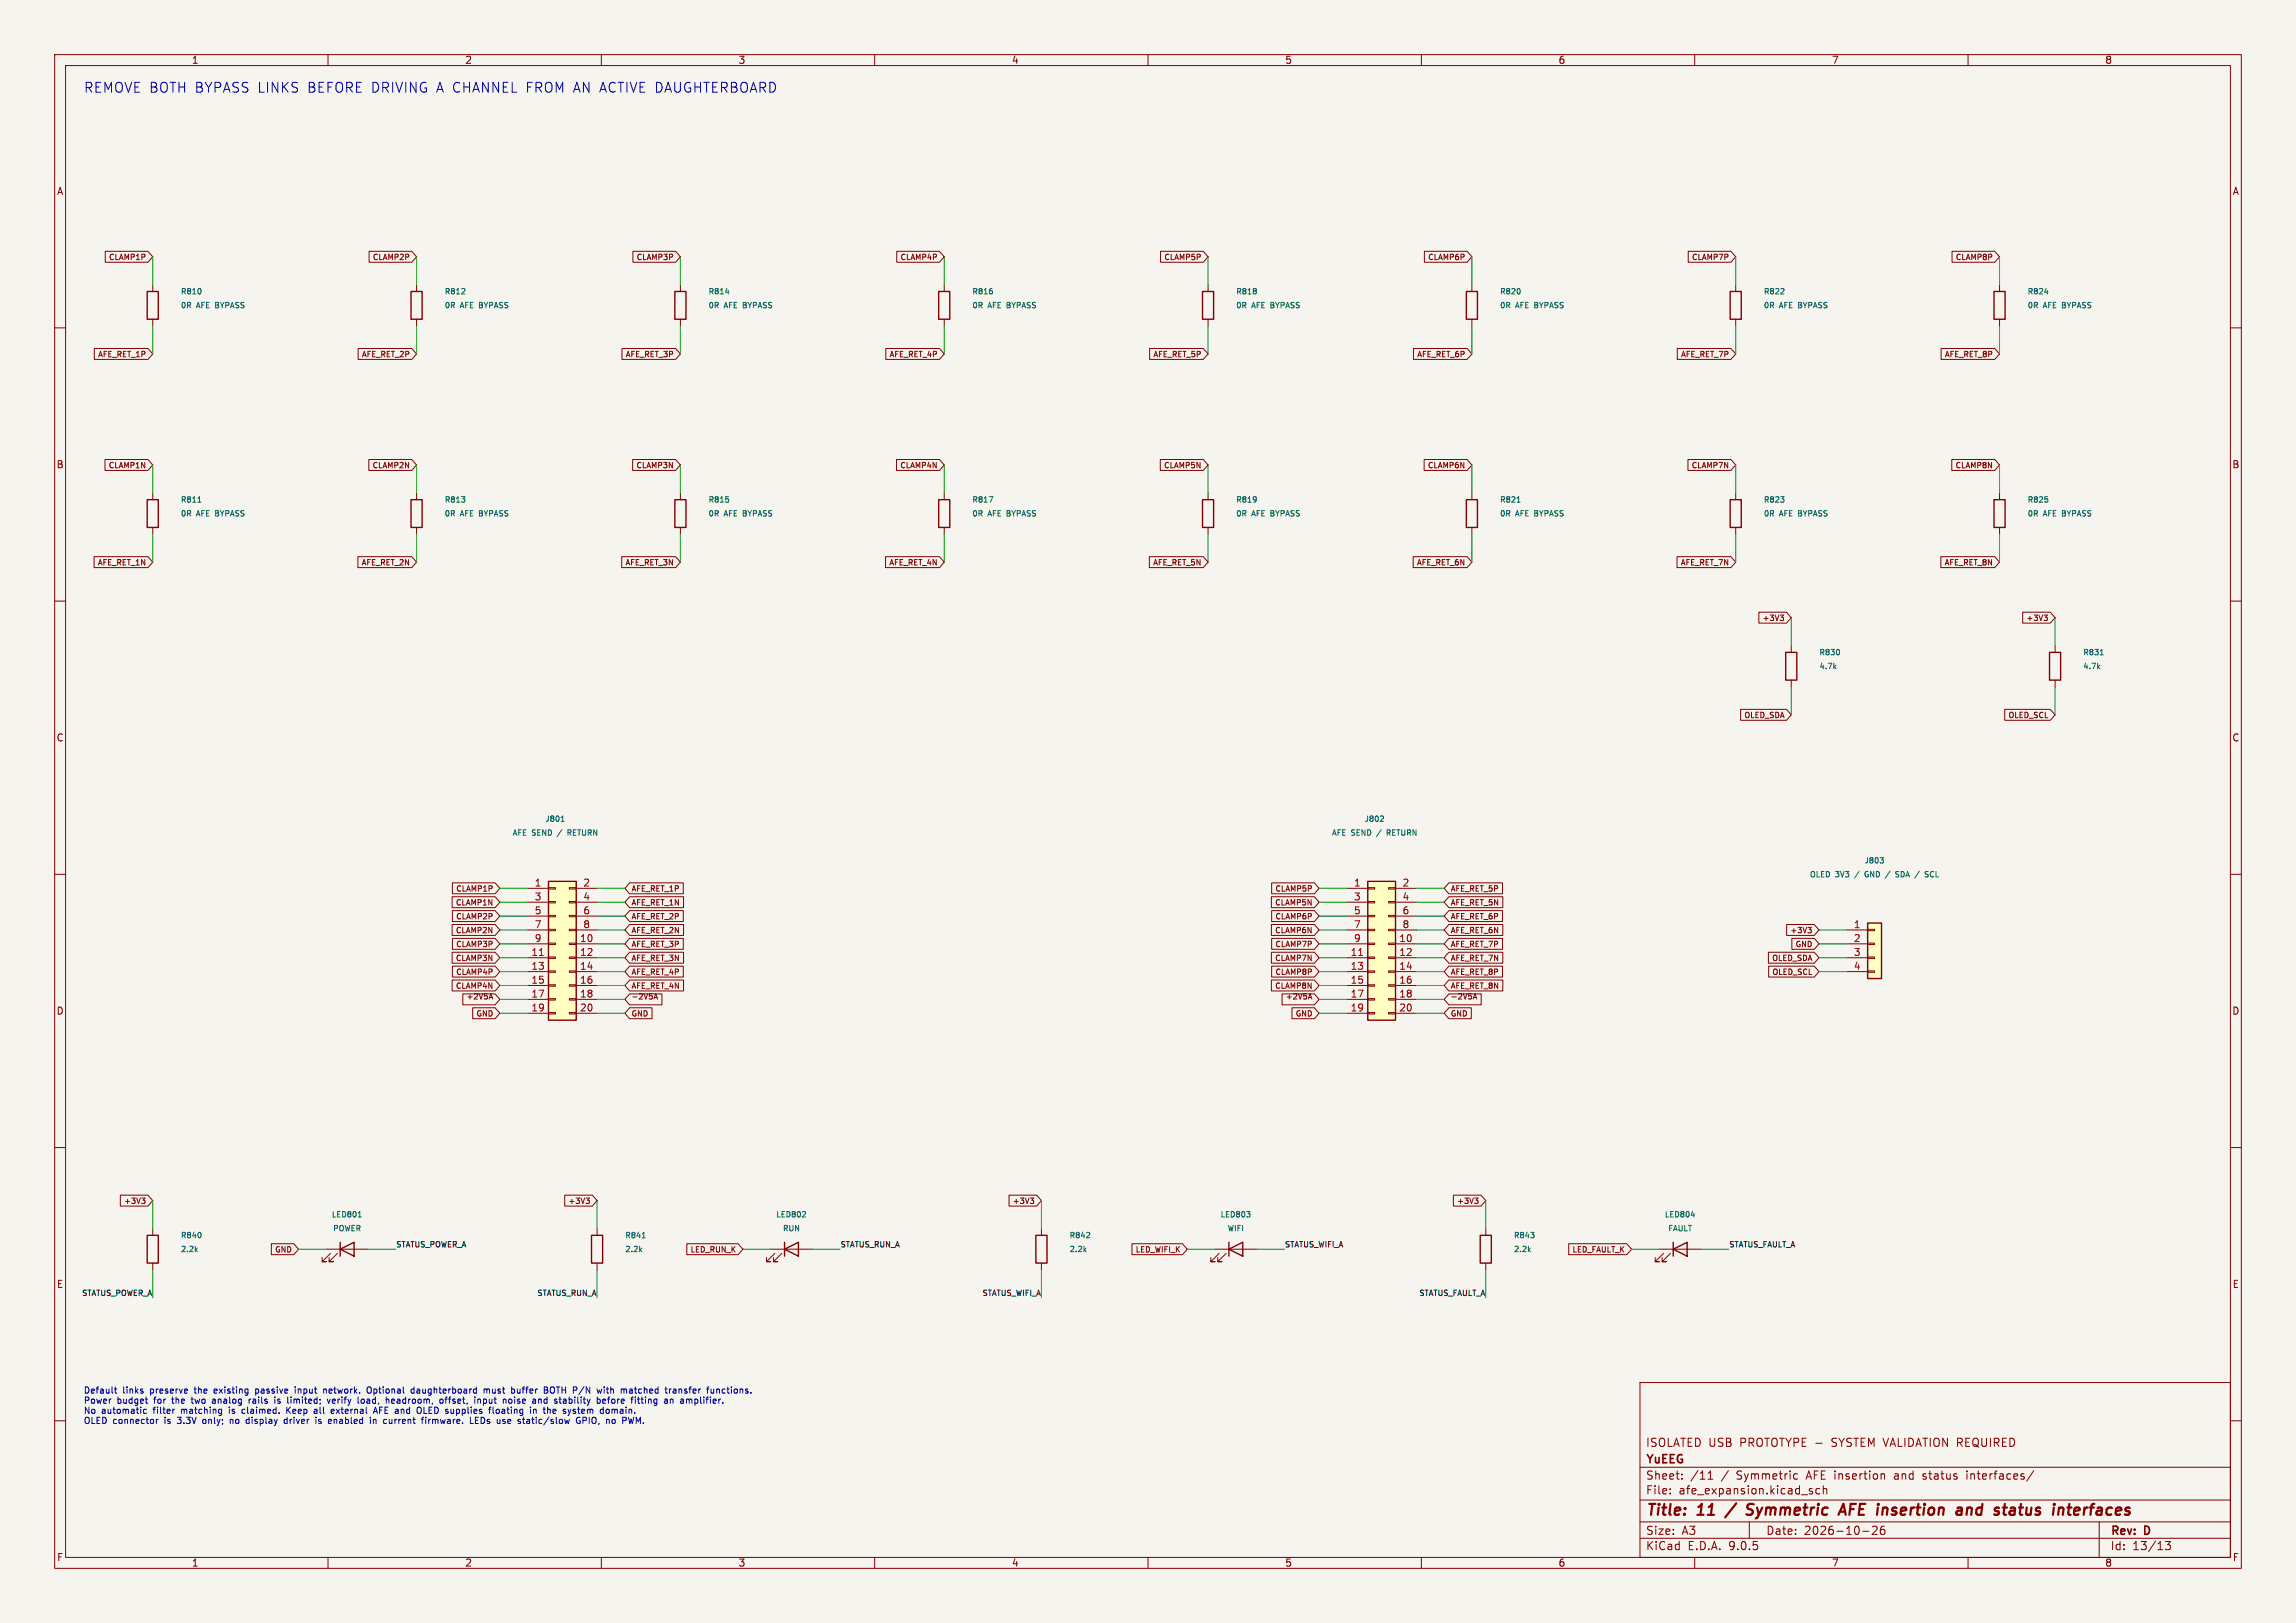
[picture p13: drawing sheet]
<svg xmlns="http://www.w3.org/2000/svg" width="420mm" height="297mm" viewBox="0 0 420 297" stroke-linecap="round" stroke-linejoin="round" font-family="sans-serif">
<defs><g id="words">
<g font-size="2.8" fill="#840000">
<text x="301" y="277.9">Title:</text>
<text x="310.6" y="277.9">11</text>
<text x="321.2" y="277.9">Symmetric</text>
<text x="339" y="277.9">AFE insertion</text>
<text x="362" y="277.9">and</text>
<text x="369.7" y="277.9">status</text>
<text x="381.2" y="277.9">interfaces</text>
</g>
<g font-size="2.5" fill="#0000c2">
<text x="15.2" y="17.2">REMOVE BOTH BYPASS LINKS</text>
<text x="56.4" y="17.2">BEFORE DRIVING A CHANNEL FROM AN ACTIVE DAUGHTERBOARD</text>
</g>
<g font-size="2.1" fill="#840000">
<text x="301" y="268.2">YuEEG</text>
<text x="301" y="265">ISOLATED USB</text>
<text x="318.3" y="265">PROTOTYPE -</text>
<text x="335.3" y="265">SYSTEM VALIDATION REQUIRED</text>
<text x="301" y="273.7">File:</text>
<text x="301" y="271">Sheet:</text>
<text x="307.1" y="273.7">afe_expansion.kicad_sch</text>
<text x="309.2" y="271">/11</text>
<text x="314.9" y="271">/</text>
<text x="317.8" y="271">Symmetric</text>
<text x="330.8" y="271">AFE insertion</text>
<text x="347.1" y="271">and</text>
<text x="352.4" y="271">status</text>
<text x="360.6" y="271">interfaces/</text>
<text x="301" y="281.1">Size:</text>
<text x="307.6" y="281.1">A3</text>
<text x="323" y="281.1">Date:</text>
<text x="330" y="281.1">2026-10-26</text>
<text x="386" y="281.3">Rev:</text>
<text x="392.4" y="281.3">D</text>
<text x="301" y="283.9">KiCad</text>
<text x="308.7" y="283.9">E.D.A.</text>
<text x="316.3" y="283.9">9.0.5</text>
<text x="386" y="283.9">Id:</text>
<text x="390.1" y="283.9">13/13</text>
</g>
<g font-size="1.8" fill="#840000">
<text x="35" y="11.9">1</text>
<text x="85" y="11.9">2</text>
<text x="135" y="11.9">3</text>
<text x="185" y="11.9">4</text>
<text x="235" y="11.9">5</text>
<text x="285" y="11.9">6</text>
<text x="335" y="11.9">7</text>
<text x="385" y="11.9">8</text>
<text x="10.3" y="35.9">A</text>
<text x="408.3" y="35.9">A</text>
<text x="10.3" y="85.9">B</text>
<text x="408.2" y="85.9">B</text>
<text x="10.3" y="135.9">C</text>
<text x="408.2" y="135.9">C</text>
<text x="10.3" y="185.9">D</text>
<text x="408.2" y="185.9">D</text>
<text x="10.3" y="235.9">E</text>
<text x="408.3" y="235.9">E</text>
<text x="10.3" y="285.9">F</text>
<text x="35" y="286.9">1</text>
<text x="85" y="286.9">2</text>
<text x="135" y="286.9">3</text>
<text x="185" y="286.9">4</text>
<text x="235" y="286.9">5</text>
<text x="285" y="286.9">6</text>
<text x="335" y="286.9">7</text>
<text x="385" y="286.9">8</text>
<text x="408.3" y="285.9">F</text>
</g>
<g font-size="1.8" fill="#a90000">
<text x="97.7" y="162.3">1</text>
<text x="97.7" y="164.8">3</text>
<text x="97.7" y="167.4">5</text>
<text x="106.6" y="162.3">2</text>
<text x="106.6" y="164.8">4</text>
<text x="106.6" y="167.4">6</text>
<text x="247.6" y="162.3">1</text>
<text x="247.6" y="164.8">3</text>
<text x="247.6" y="167.4">5</text>
<text x="256.5" y="162.3">2</text>
<text x="256.5" y="164.8">4</text>
<text x="256.5" y="167.4">6</text>
<text x="97.7" y="169.9">7</text>
<text x="97.7" y="172.5">9</text>
<text x="106" y="172.5">10</text>
<text x="106.6" y="169.9">8</text>
<text x="247.6" y="169.9">7</text>
<text x="247.6" y="172.5">9</text>
<text x="255.9" y="172.5">10</text>
<text x="256.5" y="169.9">8</text>
<text x="339" y="169.9">1</text>
<text x="339" y="172.5">2</text>
<text x="97.1" y="175">11</text>
<text x="97.1" y="177.5">13</text>
<text x="106" y="175">12</text>
<text x="106" y="177.5">14</text>
<text x="247" y="175">11</text>
<text x="247" y="177.5">13</text>
<text x="255.9" y="175">12</text>
<text x="255.9" y="177.5">14</text>
<text x="339" y="175">3</text>
<text x="339" y="177.5">4</text>
<text x="97.1" y="180.1">15</text>
<text x="97.1" y="182.6">17</text>
<text x="97.1" y="185.2">19</text>
<text x="106" y="180.1">16</text>
<text x="106" y="182.6">18</text>
<text x="106" y="185.2">20</text>
<text x="247" y="180.1">15</text>
<text x="247" y="182.6">17</text>
<text x="247" y="185.2">19</text>
<text x="255.9" y="180.1">16</text>
<text x="255.9" y="182.6">18</text>
<text x="255.9" y="185.2">20</text>
</g>
<g font-size="1.6" fill="#0000c2">
<text x="15.2" y="255.4">Default</text>
<text x="15.2" y="257.2">Power</text>
<text x="21.4" y="257.2">budget</text>
<text x="22.5" y="255.4">links</text>
<text x="27.6" y="255.4">preserve</text>
<text x="28.3" y="257.2">for</text>
<text x="31.9" y="257.2">the</text>
<text x="35.6" y="257.2">two</text>
<text x="36" y="255.4">the</text>
<text x="39.6" y="257.2">analog</text>
<text x="39.8" y="255.4">existing</text>
<text x="46.6" y="257.2">rails</text>
<text x="47.5" y="255.4">passive</text>
<text x="51.5" y="257.2">is</text>
<text x="54.1" y="257.2">limited;</text>
<text x="55" y="255.4">input</text>
<text x="60.4" y="255.4">network.</text>
<text x="61.6" y="257.2">verify</text>
<text x="67.4" y="257.2">load,</text>
<text x="68.6" y="255.4">Optional</text>
<text x="72.8" y="257.2">headroom,</text>
<text x="76.9" y="255.4">daughterboard</text>
<text x="82.9" y="257.2">offset,</text>
<text x="89.4" y="257.2">input</text>
<text x="90.5" y="255.4">must</text>
<text x="94.9" y="257.2">noise</text>
<text x="95.7" y="255.4">buffer</text>
<text x="100.5" y="257.2">and</text>
<text x="101.9" y="255.4">BOTH P/N</text>
<text x="104.7" y="257.2">stability</text>
<text x="112.1" y="255.4">with</text>
<text x="112.7" y="257.2">before</text>
<text x="116.7" y="255.4">matched</text>
<text x="119.3" y="257.2">fitting</text>
<text x="125.1" y="255.4">transfer</text>
<text x="125.5" y="257.2">an</text>
<text x="128.7" y="257.2">amplifier.</text>
<text x="132.9" y="255.4">functions.</text>
<text x="15.2" y="259.1">No</text>
<text x="15.2" y="260.9">OLED connector</text>
<text x="18.6" y="259.1">automatic</text>
<text x="28.2" y="259.1">filter</text>
<text x="30.3" y="260.9">is</text>
<text x="32.8" y="260.9">3.3V</text>
<text x="33.5" y="259.1">matching</text>
<text x="37.7" y="260.9">only;</text>
<text x="42.5" y="259.1">is</text>
<text x="42.9" y="260.9">no</text>
<text x="45.1" y="259.1">claimed.</text>
<text x="46.1" y="260.9">display</text>
<text x="53.2" y="260.9">driver</text>
<text x="53.5" y="259.1">Keep</text>
<text x="58.7" y="259.1">all</text>
<text x="59.2" y="260.9">is</text>
<text x="61.8" y="260.9">enabled</text>
<text x="62.1" y="259.1">external</text>
<text x="69.6" y="260.9">in</text>
<text x="70.1" y="259.1">AFE and</text>
<text x="72.3" y="260.9">current</text>
<text x="78.5" y="259.1">OLED supplies</text>
<text x="79.6" y="260.9">firmware.</text>
<text x="88.6" y="260.9">LEDs</text>
<text x="92.1" y="259.1">floating</text>
<text x="93.8" y="260.9">use</text>
<text x="97.8" y="260.9">static/slow</text>
<text x="99.9" y="259.1">in</text>
<text x="102.5" y="259.1">the</text>
<text x="106.3" y="259.1">system</text>
<text x="108.7" y="260.9">GPIO,</text>
<text x="113.3" y="259.1">domain.</text>
<text x="114.4" y="260.9">no</text>
<text x="117.6" y="260.9">PWM.</text>
</g>
<g font-size="1.4" fill="#840000">
<text x="19.8" y="47.8">CLAMP1P</text>
<text x="68.1" y="47.8">CLAMP2P</text>
<text x="116.3" y="47.8">CLAMP3P</text>
<text x="164.6" y="47.8">CLAMP4P</text>
<text x="212.8" y="47.8">CLAMP5P</text>
<text x="261.1" y="47.8">CLAMP6P</text>
<text x="309.4" y="47.8">CLAMP7P</text>
<text x="357.6" y="47.8">CLAMP8P</text>
<text x="17.8" y="65.6">AFE_RET_1P</text>
<text x="66.1" y="65.6">AFE_RET_2P</text>
<text x="114.3" y="65.6">AFE_RET_3P</text>
<text x="162.6" y="65.6">AFE_RET_4P</text>
<text x="210.8" y="65.6">AFE_RET_5P</text>
<text x="259.1" y="65.6">AFE_RET_6P</text>
<text x="307.4" y="65.6">AFE_RET_7P</text>
<text x="355.6" y="65.6">AFE_RET_8P</text>
<text x="19.7" y="85.9">CLAMP1N</text>
<text x="68" y="85.9">CLAMP2N</text>
<text x="116.3" y="85.9">CLAMP3N</text>
<text x="164.5" y="85.9">CLAMP4N</text>
<text x="212.8" y="85.9">CLAMP5N</text>
<text x="261" y="85.9">CLAMP6N</text>
<text x="309.3" y="85.9">CLAMP7N</text>
<text x="357.6" y="85.9">CLAMP8N</text>
<text x="17.7" y="103.7">AFE_RET_1N</text>
<text x="66" y="103.7">AFE_RET_2N</text>
<text x="114.3" y="103.7">AFE_RET_3N</text>
<text x="162.5" y="103.7">AFE_RET_4N</text>
<text x="210.8" y="103.7">AFE_RET_5N</text>
<text x="259" y="103.7">AFE_RET_6N</text>
<text x="307.3" y="103.7">AFE_RET_7N</text>
<text x="355.6" y="103.7">AFE_RET_8N</text>
<text x="322.3" y="113.8">+3V3</text>
<text x="370.5" y="113.8">+3V3</text>
<text x="318.9" y="131.6">OLED_SDA</text>
<text x="367.3" y="131.6">OLED_SCL</text>
<text x="83.2" y="165.9">CLAMP1N</text>
<text x="83.3" y="163.4">CLAMP1P</text>
<text x="115.4" y="163.4">AFE_RET_1P</text>
<text x="115.4" y="165.9">AFE_RET_1N</text>
<text x="233.1" y="165.9">CLAMP5N</text>
<text x="233.2" y="163.4">CLAMP5P</text>
<text x="265.3" y="163.4">AFE_RET_5P</text>
<text x="265.3" y="165.9">AFE_RET_5N</text>
<text x="83.2" y="171">CLAMP2N</text>
<text x="83.3" y="173.5">CLAMP3P</text>
<text x="83.3" y="168.4">CLAMP2P</text>
<text x="115.4" y="168.4">AFE_RET_2P</text>
<text x="115.4" y="171">AFE_RET_2N</text>
<text x="115.4" y="173.5">AFE_RET_3P</text>
<text x="233.1" y="171">CLAMP6N</text>
<text x="233.2" y="168.4">CLAMP6P</text>
<text x="233.2" y="173.5">CLAMP7P</text>
<text x="265.3" y="168.4">AFE_RET_6P</text>
<text x="265.3" y="171">AFE_RET_6N</text>
<text x="265.3" y="173.5">AFE_RET_7P</text>
<text x="327.4" y="171">+3V3</text>
<text x="328.3" y="173.5">GND</text>
<text x="83.2" y="176.1">CLAMP3N</text>
<text x="83.3" y="178.6">CLAMP4P</text>
<text x="115.4" y="176.1">AFE_RET_3N</text>
<text x="115.4" y="178.6">AFE_RET_4P</text>
<text x="233.1" y="176.1">CLAMP7N</text>
<text x="233.2" y="178.6">CLAMP8P</text>
<text x="265.3" y="176.1">AFE_RET_7N</text>
<text x="265.3" y="178.6">AFE_RET_8P</text>
<text x="324" y="176.1">OLED_SDA</text>
<text x="324.1" y="178.6">OLED_SCL</text>
<text x="83.2" y="181.1">CLAMP4N</text>
<text x="85.2" y="183">+2V5A</text>
<text x="115.4" y="181.1">AFE_RET_4N</text>
<text x="115.4" y="183">-2V5A</text>
<text x="233.1" y="181.1">CLAMP8N</text>
<text x="235.1" y="183">+2V5A</text>
<text x="265.3" y="181.1">AFE_RET_8N</text>
<text x="265.3" y="183">-2V5A</text>
<text x="87" y="186.2">GND</text>
<text x="115.4" y="186.2">GND</text>
<text x="236.9" y="186.2">GND</text>
<text x="265.3" y="186.2">GND</text>
<text x="22.6" y="220.5">+3V3</text>
<text x="103.8" y="220.5">+3V3</text>
<text x="185.1" y="220.5">+3V3</text>
<text x="266.4" y="220.5">+3V3</text>
<text x="50.2" y="229.4">GND</text>
<text x="126.2" y="229.4">LED_RUN_K</text>
<text x="207.6" y="229.4">LED_WIFI_K</text>
<text x="287.5" y="229.4">LED_FAULT_K</text>
</g>
<g font-size="1.4" fill="#006464">
<text x="33" y="54.1">R810</text>
<text x="33" y="56.6">0R</text>
<text x="36" y="56.6">AFE BYPASS</text>
<text x="81.2" y="54.1">R812</text>
<text x="81.2" y="56.6">0R</text>
<text x="84.2" y="56.6">AFE BYPASS</text>
<text x="129.5" y="54.1">R814</text>
<text x="129.5" y="56.6">0R</text>
<text x="132.5" y="56.6">AFE BYPASS</text>
<text x="177.8" y="54.1">R816</text>
<text x="177.8" y="56.6">0R</text>
<text x="180.7" y="56.6">AFE BYPASS</text>
<text x="226" y="54.1">R818</text>
<text x="226" y="56.6">0R</text>
<text x="229" y="56.6">AFE BYPASS</text>
<text x="274.3" y="54.1">R820</text>
<text x="274.3" y="56.6">0R</text>
<text x="277.3" y="56.6">AFE BYPASS</text>
<text x="322.5" y="54.1">R822</text>
<text x="322.5" y="56.6">0R</text>
<text x="325.5" y="56.6">AFE BYPASS</text>
<text x="370.8" y="54.1">R824</text>
<text x="370.8" y="56.6">0R</text>
<text x="373.8" y="56.6">AFE BYPASS</text>
<text x="33" y="92.2">R811</text>
<text x="33" y="94.7">0R</text>
<text x="36" y="94.7">AFE BYPASS</text>
<text x="81.2" y="92.2">R813</text>
<text x="81.2" y="94.7">0R</text>
<text x="84.2" y="94.7">AFE BYPASS</text>
<text x="129.5" y="92.2">R815</text>
<text x="129.5" y="94.7">0R</text>
<text x="132.5" y="94.7">AFE BYPASS</text>
<text x="177.8" y="92.2">R817</text>
<text x="177.8" y="94.7">0R</text>
<text x="180.7" y="94.7">AFE BYPASS</text>
<text x="226" y="92.2">R819</text>
<text x="226" y="94.7">0R</text>
<text x="229" y="94.7">AFE BYPASS</text>
<text x="274.3" y="92.2">R821</text>
<text x="274.3" y="94.7">0R</text>
<text x="277.3" y="94.7">AFE BYPASS</text>
<text x="322.5" y="92.2">R823</text>
<text x="322.5" y="94.7">0R</text>
<text x="325.5" y="94.7">AFE BYPASS</text>
<text x="370.8" y="92.2">R825</text>
<text x="370.8" y="94.7">0R</text>
<text x="373.8" y="94.7">AFE BYPASS</text>
<text x="332.7" y="122.6">4.7k</text>
<text x="332.7" y="120.1">R830</text>
<text x="381" y="122.6">4.7k</text>
<text x="381" y="120.1">R831</text>
<text x="93.7" y="153.1">AFE SEND</text>
<text x="99.7" y="150.6">J801</text>
<text x="102.2" y="153.1">/</text>
<text x="104.3" y="153.1">RETURN</text>
<text x="243.5" y="153.1">AFE SEND</text>
<text x="249.5" y="150.6">J802</text>
<text x="252.1" y="153.1">/</text>
<text x="254.2" y="153.1">RETURN</text>
<text x="331" y="160.7">OLED</text>
<text x="335.7" y="160.7">3V3</text>
<text x="339.5" y="160.7">/</text>
<text x="341" y="158.2">J803</text>
<text x="341.6" y="160.7">GND /</text>
<text x="347.7" y="160.7">SDA /</text>
<text x="353.6" y="160.7">SCL</text>
<text x="33" y="226.8">R840</text>
<text x="60.6" y="223">LED801</text>
<text x="60.8" y="225.5">POWER</text>
<text x="114.3" y="226.8">R841</text>
<text x="141.9" y="223">LED802</text>
<text x="143.1" y="225.5">RUN</text>
<text x="195.5" y="226.8">R842</text>
<text x="223.1" y="223">LED803</text>
<text x="224.5" y="225.5">WIFI</text>
<text x="276.8" y="226.8">R843</text>
<text x="304.4" y="223">LED804</text>
<text x="305" y="225.5">FAULT</text>
<text x="33" y="229.3">2.2k</text>
<text x="114.3" y="229.3">2.2k</text>
<text x="195.5" y="229.3">2.2k</text>
<text x="276.8" y="229.3">2.2k</text>
</g>
<g font-size="1.4" fill="#0f0f0f">
<text x="72.4" y="228.3">STATUS_POWER_A</text>
<text x="153.7" y="228.3">STATUS_RUN_A</text>
<text x="234.9" y="228.3">STATUS_WIFI_A</text>
<text x="316.2" y="228.3">STATUS_FAULT_A</text>
<text x="14.9" y="237.2">STATUS_POWER_A</text>
<text x="98.2" y="237.2">STATUS_RUN_A</text>
<text x="179.6" y="237.2">STATUS_WIFI_A</text>
<text x="259.5" y="237.2">STATUS_FAULT_A</text>
</g>
</g></defs>
<path d="M0 0h420v297h-420z" fill="#f5f4ef" stroke="#f5f4ef" stroke-width=".18"/>
<g fill="none" stroke="#840000" stroke-width=".18">
<path d="M10 10h400v277h-400zM12 12h396v273h-396zM60 10v2M110 10v2M160 10v2M210 10v2M260 10v2M310 10v2M360 10v2M124.5 52.1v1.2M124.5 58.4v1.3M269.2 52.1v1.2"/>
<path d="M269.2 58.4v1.3M10 60h2M408 60h2M365.8 90.2v1.2M365.8 96.5v1.3M10 110h2M408 110h2M10 160h2M408 160h2M10 210h2M408 210h2M59.7 228.6h7.6"/>
<path d="M60.5 229.4l-1.6 1.5h.8h-.8v-.8M61.7 229.4l-1.5 1.5h.8h-.8v-.8M222.2 228.6h7.7M223 229.4l-1.5 1.5h.7h-.7v-.8M224.3 229.4l-1.5 1.5h.7h-.7v-.8M300 253h108v32h-108zM10 260h2M300 278.5h108M300 274.5h108M300 268.5h108M305.5 273.2v.2M305.5 272.5v.1"/>
<path d="M307.7 270.5v.2M307.7 269.8v.1M312.4 270.7h.9M312.4 269.6l.5-.4v1.5M320 278.5v3M328.4 269.7l.4 .1M328.8 270.6l-.4 .1M331 272.8l.5 .2 .1 .1-.1 .2-.4 .1M331 272.5h.5M332.9 272.5l-.5-.1-.2 .3v.4l.1 .2h.6M333.5 272.5l.2-.1 .4 .1 .1 .9M333.5 271.9v1.5"/>
<path d="M342.5 279.4l.6-.1 .2 .1 .1 .3-1 1.1h1M344.3 269.7l.4 .1v.1v.8M344.7 279.3a.59 .59 0 0 0-.8 .6v.6l.2 .2 .4 .1 .2-.2 .1-.5-.1-.2h-.5l-.3 .2M351.7 270.6l.2 .1M351.8 269.8v.3M359.8 269.2v.1M359.8 269.7v1M372 269.1l-1.3 1.9M384 278.5v6.5M408 260h2M60 285v2M110 285v2"/>
<path d="M160 285v2M210 285v2M260 285v2M300 281.5h108M310 285v2M340.7 280.2h1.2M360 285v2M396.1 282.1h.9l-.5 .6 .4 .1v.6l-.2 .2h-.4l-.2-.2"/>
</g>
<path d="M317.6 275.1l-2 2.6M320.5 277a.85 .85 0 0 1-1.1 .1M320.5 275.2l-.6 .1a.46 .46 0 0 0-.3 .5 .46 .46 0 0 0 .3 .4l.6 .1M336.3 277.2l.9-2 .4 2M336.5 276.6h1M359.9 276.1a.49 .49 0 0 1 .8 .1l-.1 1M359.9 275.9l-.2 1.3M368 275.9l.5 .1v1.2M368.5 277.1l-.7 .1M368.6 276.3l-.7 .1M379.4 276.5l1-.2-.1-.3-.1-.1-.6 .1-.2 .9 .2 .3 .6-.1" fill="none" stroke="#840000" stroke-width=".4"/>
<path d="M123.4 53.3h2.1v5.1h-2.1zM268.2 53.3h2.1v5.1h-2.1zM364.7 91.4h2.1v5.1h-2.1zM62.2 228.6l2.6-1.3v2.6zM62.2 227.3v2.6M224.8 228.6l2.5-1.3v2.6zM224.8 227.3v2.6" fill="none" stroke="#840000" stroke-width=".25"/>
<path d="M132.7 53.5h.6M278 53v.6M374.5 91.4v.4M65.5 222.7h.6M228 221.7h.7l-.4 .4M228.6 222.2v.4" fill="none" stroke="#006464" stroke-width=".18"/>
<path d="M250.2 161.3h5.1v25.4h-5.1z" fill="#ffffc2"/>
<path d="M171.7 53.3h2v5.1h-2zM250.2 161.3h5.1v25.4h-5.1z" fill="none" stroke="#840000" stroke-width=".25"/>
<g fill="none" stroke="#840000" stroke-width=".18">
<path d="M172.7 52.1v1.2M172.7 58.4v1.3M246.4 162.6h3.8M246.4 165.1h3.8M246.4 167.6h3.8M246.4 170.2h3.8M246.4 172.7h3.8M246.4 175.3h3.8M246.4 177.8h3.8M250.2 162.4h1.3v.3h-1.3zM250.2 165h1.3v.2h-1.3zM250.2 167.5h1.3v.3h-1.3z"/>
<path d="M250.2 170.1h1.3v.2h-1.3zM250.2 172.6h1.3v.2h-1.3zM250.2 175.1h1.3v.3h-1.3zM250.2 177.7h1.3v.2h-1.3zM254 162.4h1.3v.3h-1.3zM254 165h1.3v.2h-1.3zM254 167.5h1.3v.3h-1.3zM254 170.1h1.3v.2h-1.3zM254 172.6h1.3v.2h-1.3zM254 175.1h1.3v.3h-1.3zM254 177.7h1.3v.2h-1.3zM255.3 162.6h3.8"/>
<path d="M255.3 165.1h3.8M255.3 167.6h3.8M255.3 170.2h3.8M255.3 172.7h3.8M255.3 175.3h3.8M255.3 177.8h3.8M246.4 180.3h3.8M246.4 182.9h3.8M246.4 185.4h3.8M250.2 180.2h1.3v.3h-1.3zM250.2 182.8h1.3v.2h-1.3zM250.2 185.3h1.3v.2h-1.3z"/>
<path d="M254 180.2h1.3v.3h-1.3zM254 182.8h1.3v.2h-1.3zM254 185.3h1.3v.2h-1.3zM255.3 180.3h3.8M255.3 182.9h3.8M255.3 185.4h3.8"/>
</g>
<path d="M248.5 174.8h.8" fill="none" stroke="#a90000" stroke-width=".18"/>
<path d="M181.5 53.3v.4M252.9 149.3l.2 .2-.1 .2-.5 .6h.6M253.7 152.4h.4M254.1 151.9h-.4v1" fill="none" stroke="#006464" stroke-width=".18"/>
<path d="M100.3 161.3h5.1v25.4h-5.1z" fill="#ffffc2"/>
<path d="M316.5 53.3h2v5.1h-2zM26.9 91.4h2.1v5.1h-2.1zM171.7 91.4h2v5.1h-2zM316.5 91.4h2v5.1h-2zM326.6 119.4h2.1v5.1h-2.1zM374.9 119.4h2v5.1h-2zM100.3 161.3h5.1v25.4h-5.1zM108.2 226.1h2v5h-2zM143.5 228.6l2.5-1.3v2.6zM143.5 227.3v2.6" fill="none" stroke="#840000" stroke-width=".25"/>
<g fill="none" stroke="#840000" stroke-width=".18">
<path d="M317.5 52.1v1.2M317.5 58.4v1.3M27.9 90.2v1.2M27.9 96.5v1.3M172.7 90.2v1.2M172.7 96.5v1.3M317.5 90.2v1.2M317.5 96.5v1.3M327.7 118.1v1.3M375.9 118.1v1.3M327.7 124.5v1.2M375.9 124.5v1.2"/>
<path d="M96.5 162.6h3.8M96.5 165.1h3.8M96.5 167.6h3.8M96.5 170.2h3.8M96.5 172.7h3.8M96.5 175.3h3.8M96.5 177.8h3.8M100.3 162.4h1.3v.3h-1.3zM100.3 165h1.3v.2h-1.3zM100.3 167.5h1.3v.3h-1.3zM100.3 170.1h1.3v.2h-1.3zM100.3 172.6h1.3v.2h-1.3z"/>
<path d="M100.3 175.1h1.3v.3h-1.3zM100.3 177.7h1.3v.2h-1.3zM104.1 162.4h1.3v.3h-1.3zM104.1 165h1.3v.2h-1.3zM104.1 167.5h1.3v.3h-1.3zM104.1 170.1h1.3v.2h-1.3zM104.1 172.6h1.3v.2h-1.3zM104.1 175.1h1.3v.3h-1.3zM104.1 177.7h1.3v.2h-1.3zM105.4 162.6h3.8M105.4 165.1h3.8M105.4 167.6h3.8"/>
<path d="M105.4 170.2h3.8M105.4 172.7h3.8M105.4 175.3h3.8M105.4 177.8h3.8M96.5 180.3h3.8M96.5 182.9h3.8M96.5 185.4h3.8M100.3 180.2h1.3v.3h-1.3zM100.3 182.8h1.3v.2h-1.3zM100.3 185.3h1.3v.2h-1.3zM104.1 180.2h1.3v.3h-1.3zM104.1 182.8h1.3v.2h-1.3z"/>
<path d="M104.1 185.3h1.3v.2h-1.3zM105.4 180.3h3.8M105.4 182.9h3.8M105.4 185.4h3.8M109.2 224.8v1.3M109.2 231.1v1.3M141 228.6h7.6M141.7 229.4l-1.5 1.5h.8h-.8v-.8M143 229.4l-1.5 1.5h.7h-.7v-.8"/>
</g>
<path d="M98.7 174.8h.7" fill="none" stroke="#a90000" stroke-width=".18"/>
<g fill="none" stroke="#006464" stroke-width=".18">
<path d="M325.7 53.8h.6M326.3 52.9v.3M36.2 91.9h.6M180.9 90.9h.7l-.4 1M325.7 90.9h.6l-.3 .4M326.3 91.4v.4M336.4 119v.6M384.2 119.8h.6M335.5 122l.3 .4M335.8 121.7l-.4 .4M383.8 122l.3 .4M384.1 121.7l-.4 .4"/>
<path d="M102.6 150.3h.6M102.8 149.5l.1-.2v1M103.9 152.4h.4M104.3 151.9h-.4v1M117.1 228.7l.3 .4M117.4 228.4l-.4 .4M117.5 226.5h.6M147.3 221.8v.3l-.5 .6h.6"/>
</g>
<path d="M341.6 168.9h2.6v10.2h-2.6z" fill="#ffffc2"/>
<g fill="none" stroke="#840000" stroke-width=".25">
<path d="M26.9 53.3h2.1v5.1h-2.1zM75.2 53.3h2v5.1h-2zM220 53.3h2v5.1h-2zM364.7 53.3h2.1v5.1h-2.1zM75.2 91.4h2v5.1h-2zM123.4 91.4h2.1v5.1h-2.1zM220 91.4h2v5.1h-2zM268.2 91.4h2.1v5.1h-2.1zM341.6 168.9h2.6v10.2h-2.6zM26.9 226.1h2.1v5h-2.1zM189.5 226.1h2v5h-2zM270.8 226.1h2v5h-2z"/>
<path d="M306.1 228.6l2.5-1.3v2.6zM306.1 227.3v2.6"/>
</g>
<g fill="none" stroke="#840000" stroke-width=".18">
<path d="M19.3 46h7.8l.8 1-.8 1h-7.8zM27.9 52.1v1.2M27.9 58.4v1.3M67.5 46h7.8l.9 1-.9 1h-7.8zM76.2 52.1v1.2M76.2 58.4v1.3M115.8 46h7.8l.9 1-.9 1h-7.8zM164 46h7.8l.9 1-.9 1h-7.8zM212.3 46h7.8l.9 1-.9 1h-7.8zM221 52.1v1.2M221 58.4v1.3M260.6 46h7.8l.8 1-.8 1h-7.8z"/>
<path d="M308.8 46h7.8l.9 1-.9 1h-7.8zM357.1 46h7.8l.9 1-.9 1h-7.8zM365.8 52.1v1.2M365.8 58.4v1.3M17.3 63.8h9.8l.8 1-.8 1h-9.8zM65.5 63.8h9.8l.9 1-.9 1h-9.8zM113.8 63.8h9.8l.9 1-.9 1h-9.8zM162 63.8h9.8l.9 1-.9 1h-9.8zM210.3 63.8h9.8l.9 1-.9 1h-9.8zM258.6 63.8h9.8l.8 1-.8 1h-9.8zM306.8 63.8h9.8l.9 1-.9 1h-9.8zM355.1 63.8h9.8l.9 1-.9 1h-9.8z"/>
<path d="M19.2 84.1h7.9l.8 1-.8 1h-7.9zM67.5 84.1h7.8l.9 1-.9 1h-7.8zM76.2 90.2v1.2M76.2 96.5v1.3M115.7 84.1h7.9l.9 1-.9 1h-7.9zM124.5 90.2v1.2M124.5 96.5v1.3M164 84.1h7.8l.9 1-.9 1h-7.8zM212.2 84.1h7.9l.9 1-.9 1h-7.9zM221 90.2v1.2M221 96.5v1.3M260.5 84.1h7.9l.8 1-.8 1h-7.9z"/>
<path d="M269.2 90.2v1.2M269.2 96.5v1.3M308.8 84.1h7.8l.9 1-.9 1h-7.8zM357 84.1h7.9l.9 1-.9 1h-7.9zM17.2 101.9h9.9l.8 1-.8 1h-9.9zM65.5 101.9h9.8l.9 1-.9 1h-9.8zM113.7 101.9h9.9l.9 1-.9 1h-9.9zM162 101.9h9.8l.9 1-.9 1h-9.8zM210.2 101.9h9.9l.9 1-.9 1h-9.9zM258.5 101.9h9.9l.8 1-.8 1h-9.9zM306.8 101.9h9.8l.9 1-.9 1h-9.8zM321.7 112h5.1l.9 1-.9 1h-5.1z"/>
<path d="M325.6 112.6h.6l-.3 .3 .3 .1v.4l-.1 .2h-.3M355 101.9h9.9l.9 1-.9 1h-9.9zM370 112h5l.9 1-.9 1h-5zM373.9 112.6h.6l-.3 .3 .3 .1v.4l-.2 .2h-.3M318.4 129.8h8.4l.9 1-.9 1h-8.4zM366.7 129.8h8.3l.9 1-.9 1h-8.3zM82.7 174.3h7.9l.8 1-.8 1h-7.9zM82.7 179.3h7.9l.8 1-.8 1h-7.9zM82.7 164.1h7.9l.8 1-.8 1h-7.9zM82.7 169.2h7.9l.8 1-.8 1h-7.9zM82.8 171.7h7.8l.8 1-.8 1h-7.8zM82.8 176.8h7.8l.8 1-.8 1h-7.8z"/>
<path d="M82.8 161.6h7.8l.8 1-.8 1h-7.8zM82.8 166.6h7.8l.8 1-.8 1h-7.8zM115.2 161.6h9.8v2h-9.8l-.9-1zM115.2 164.1h9.8v2h-9.8l-.9-1zM115.2 166.6h9.8v2h-9.8l-.9-1zM115.2 169.2h9.8v2h-9.8l-.9-1zM115.2 171.7h9.8v2h-9.8l-.9-1zM115.2 174.3h9.8v2h-9.8l-.9-1zM115.2 176.8h9.8v2h-9.8l-.9-1zM115.2 179.3h9.8v2h-9.8l-.9-1zM232.6 164.1h7.8l.9 1-.9 1h-7.8zM232.6 169.2h7.8l.9 1-.9 1h-7.8z"/>
<path d="M232.6 174.3h7.8l.9 1-.9 1h-7.8zM232.6 179.3h7.8l.9 1-.9 1h-7.8zM232.6 161.6h7.8l.9 1-.9 1h-7.8zM232.6 166.6h7.8l.9 1-.9 1h-7.8zM232.6 176.8h7.8l.9 1-.9 1h-7.8zM232.6 171.7h7.8l.9 1-.9 1h-7.8zM265 166.6h9.8v2h-9.8l-.8-1zM265 169.2h9.9v2h-9.9l-.8-1zM265 171.7h9.8v2h-9.8l-.8-1zM265 174.3h9.9v2h-9.9l-.8-1zM265 176.8h9.8v2h-9.8l-.8-1zM265 179.3h9.9v2h-9.9l-.8-1z"/>
<path d="M265 161.6h9.8v2h-9.8l-.8-1zM265 164.1h9.9v2h-9.9l-.8-1zM323.5 174.3h8.4l.8 1-.8 1h-8.4zM323.5 176.8h8.4l.8 1-.8 1h-8.4zM326.8 169.2h5.1l.8 1-.8 1h-5.1zM327.8 171.7h4.1l.8 1-.8 1h-4.1zM330.7 169.7h.6l-.3 .4 .3 .1v.3l-.2 .2h-.3M337.8 170.2h3.8M337.8 172.7h3.8M337.8 175.3h3.8M337.8 177.8h3.8M341.6 170.1h1.3v.2h-1.3z"/>
<path d="M341.6 172.6h1.3v.2h-1.3zM341.6 175.1h1.3v.3h-1.3zM341.6 177.7h1.3v.2h-1.3zM84.7 181.9h5.9l.8 1-.8 1h-5.9zM86.5 184.4h4.1l.8 1-.8 1h-4.1zM89.5 182.5h.5M89.8 181.8l.3 1M115.2 181.9h5.9v2h-5.9l-.9-1zM115.2 184.4h4.1v2h-4.1l-.9-1zM119.6 182.8l.4-1 .3 1M119.7 182.5h.5M234.5 181.9h5.9l.9 1-.9 1h-5.9z"/>
<path d="M236.3 184.4h4.1l.9 1-.9 1h-4.1zM239.4 182.5h.5M239.6 181.8l.4 1M265 181.9h5.9v2h-5.9l-.8-1zM265 184.4h4.1v2h-4.1l-.8-1zM269.5 182.8l.3-1 .3 1M269.6 182.5h.5M22 218.7h5.1l.8 1-.8 1h-5.1zM25.9 219.2h.6l-.3 .4 .3 .1v.3l-.2 .2h-.3M103.3 218.7h5l.9 1-.9 1h-5zM107.2 219.2h.6l-.3 .4 .3 .1v.3l-.2 .2h-.3M184.6 218.7h5l.9 1-.9 1h-5z"/>
<path d="M188.5 219.2h.6l-.3 .4 .2 .1 .1 .3-.2 .2h-.3M265.9 218.7h5l.9 1-.9 1h-5zM269.7 219.2h.7l-.4 .4 .3 .1 .1 .3-.2 .2h-.3M27.9 224.8v1.3M27.9 231.1v1.3M49.6 227.6h4.1l.9 1-.9 1h-4.1zM125.6 227.6h9.4l.9 1-.9 1h-9.4zM190.5 224.8v1.3M190.5 231.1v1.3M207.1 227.6h9.2l.9 1-.9 1h-9.2zM271.8 224.8v1.3M271.8 231.1v1.3"/>
<path d="M287 227.6h10.6l.8 1-.8 1h-10.6zM303.5 228.6h7.6M304.3 229.4l-1.5 1.5h.7h-.7v-.8M305.6 229.4l-1.6 1.5h.8h-.8v-.8"/>
</g>
<g fill="none" stroke="#006464" stroke-width=".18">
<path d="M36.7 53v.6M84.4 53.8h.6M85 52.9v.3M229.8 52.9v.2M229.8 53.3v.4M374 53.5h.6M84.4 90.9h.6l-.3 .4M85 91.4v.4M133.2 91.4v.4M229.8 91v.7M229.8 91.3v.1M277.5 91.9h.6"/>
<path d="M341.2 159.7v.5M343.9 156.9h.6l-.3 .4M344.3 157.3l.2 .2v.2l-.2 .2M347.3 159.5h-.4l-.1 .2 .1 .2 .4 .3M352.3 160h.3l.1 .3-.2 .2h-.2M352.3 159.5h.4M353.3 159.5l-.2 .4 .2 .5M347.3 160.3l-.2 .2-.3-.1M35.8 228.7l.3 .4M36.1 228.4l-.4 .4M36.7 225.7v.6M198.4 228.7l.3 .4"/>
<path d="M198.7 228.4l-.4 .4M198.7 226.5h.6M199.3 225.6v.3M279.7 228.7l.2 .4M279.9 228.4l-.3 .4M280 225.5h.6l-.3 .4M280.6 226v.4M309.4 222.4h.6"/>
</g>
<g fill="none" stroke="#009600" stroke-width=".18">
<path d="M27.9 47v5.1M27.9 59.7v5.1M76.2 47v5.1M76.2 59.7v5.1M124.5 47v5.1M124.5 59.7v5.1M172.7 47v5.1M172.7 59.7v5.1M221 47v5.1M221 59.7v5.1M269.2 47v5.1M269.2 59.7v5.1"/>
<path d="M317.5 47v5.1M317.5 59.7v5.1M365.8 47v5.1M365.8 59.7v5.1M27.9 85.1v5.1M27.9 97.8v5.1M76.2 85.1v5.1M76.2 97.8v5.1M124.5 85.1v5.1M124.5 97.8v5.1M172.7 85.1v5.1M172.7 97.8v5.1"/>
<path d="M221 85.1v5.1M221 97.8v5.1M269.2 85.1v5.1M269.2 97.8v5.1M317.5 85.1v5.1M317.5 97.8v5.1M365.8 85.1v5.1M365.8 97.8v5.1M327.7 113v5.1M375.9 113v5.1M327.7 125.7v5.1M375.9 125.7v5.1"/>
<path d="M91.4 162.6h5.1M91.4 165.1h5.1M91.4 167.6h5.1M91.4 170.2h5.1M91.4 175.3h5.1M91.4 177.8h5.1M91.4 172.7h5.1M109.2 162.6h5.1M109.2 165.1h5.1M109.2 167.6h5.1M109.2 170.2h5.1M109.2 175.3h5.1"/>
<path d="M109.2 177.8h5.1M109.2 172.7h5.1M241.3 162.6h5.1M241.3 165.1h5.1M241.3 167.6h5.1M241.3 170.2h5.1M241.3 175.3h5.1M241.3 177.8h5.1M241.3 172.7h5.1M259.1 162.6h5.1M259.1 165.1h5.1M259.1 167.6h5.1"/>
<path d="M259.1 170.2h5.1M259.1 175.3h5.1M259.1 177.8h5.1M259.1 172.7h5.1M332.7 170.2h5.1M332.7 175.3h5.1M332.7 177.8h5.1M332.7 172.7h5.1M91.4 185.4h5.1M91.4 180.3h5.1M91.4 182.9h5.1M109.2 185.4h5.1"/>
<path d="M109.2 180.3h5.1M109.2 182.9h5.1M241.3 185.4h5.1M241.3 180.3h5.1M241.3 182.9h5.1M259.1 185.4h5.1M259.1 180.3h5.1M259.1 182.9h5.1M27.9 219.7v5.1M109.2 219.7v5.1M190.5 219.7v5.1M271.8 219.7v5.1"/>
<path d="M27.9 232.4v5.1M54.6 228.6h5.1M67.3 228.6h5.1M109.2 232.4v5.1M135.9 228.6h5.1M148.6 228.6h5.1M190.5 232.4v5.1M217.2 228.6h5M229.9 228.6h5M271.8 232.4v5.1M298.4 228.6h5.1M311.1 228.6h5.1"/>
</g>
<g fill="none" stroke="#0000c2" stroke-width=".18">
<path d="M20.9 254.2h.5M21.1 253.8v1l.3 .1M26.1 254.6v.3M26.2 258.1l.1 .5h.5M26.6 256h.4M26.8 256.7l.2 .1M28.6 259.7v.8M28.9 259.7l-.3 .3M31.9 257.9h-.2M34.9 256h.5M37.1 260l.1 .4M39.2 256l-.3 .1"/>
<path d="M39.3 256.4h-.3l-.2 .1 .1 .2 .4 .1M39.3 254.2l-.1 .1v.5l.1 .1M39.7 254.5l-.5 .1M40.5 257.9v.9l-.1 .2M40.5 258.6h-.1M42 257.9v.7M42.1 259.7v.8M42.4 259.7l-.3 .1M44.3 258.1v.4l.4 .1M45.1 259.8h.5M45.6 256v.8M45.9 256l-.3 .1"/>
<path d="M46.8 254.9h.3M46.8 254.2v1.1M47.1 254.2h-.3M50.3 256v.8M50.8 256.7l.3 .1M50.8 256.2v.2h.3M52.5 257.5v1.1M52.5 259.8l-.3-.1-.2 .3 .1 .4h.4M52.5 259.4v1.1M52.6 258l.5 .6M53.1 257.5l-.6 .7M53.2 256v.8"/>
<path d="M54 253.8v.1M54 254.2v.7M57.8 259.4v.1M57.9 257.9l.1 .7M58 258.6h-.4M58 258.2h-.4M58.7 259.8l-.3-.1-.1 .2v.2l.4 .1v.2h-.4M59.2 254.3l.4-.1 .1 .7M59.2 254.2v.7M59.9 256l.2 .8 .3-.8M60.7 257.9h.4v.3l-.5 .1M61.1 258.6h-.4"/>
<path d="M61.1 259.7v.8M61.2 256l-.4 .2v.5l.4 .1M61.3 256.3l-.5 .1M61.5 259.7l-.4 .1M61.5 257.9l.6 .7M62.1 257.9l-.6 .7M66.2 256.1l.2-.1 .3 .3v.3l-.3 .2-.4-.2zM67.3 253.9l.1-.1a.39 .39 0 0 1 .5 .4v.4a.38 .38 0 0 1-.4 .4 .38 .38 0 0 1-.4-.4zM68.3 258.6l.4-1.1 .4 1.1M68.3 259.8h.4l.1 .7M68.3 259.7v.8M68.4 258.3h.6"/>
<path d="M69.4 258h.4M69.4 257.5v1.1M71.6 256.2l.1 .5h.4M71.7 259.7v.8M72.2 256.2v.1l-.6 .1M75.7 254.2h-.3l-.2 .2 .1 .5h.4M75.7 253.8v1.1M76.6 254.2h-.3M76.7 254.5h-.3l-.2 .2 .1 .2h.4M77.5 257.5v1.1h.6M77.9 259.4v.1M77.9 259.7v.8"/>
<path d="M78.4 259.7v.8M78.5 259.8l-.1 .2M81.1 256.3v.3l-.3 .2M81.5 255.8v1M82.2 255.8v1M87 259.4v1.1h.5M87.7 256l.2 .2v.6M88 259.4v1.1h.3M88.4 256.1l.4-.1 .2 .3M88.4 256v1.2M88.6 254.3l.3-.1 .2 .1M88.6 254.2v.7"/>
<path d="M89 256.6l-.2 .2-.4-.1M89.1 254.3l.1-.1h.3v.7M89.1 254.3v.6M90.3 258.6h.1M90.8 258l-.1 .4 .3 .2 .4-.2-.1-.4M93.4 256l.2 .3v.3l-.2 .2M94.1 256v.8M94.6 254.2l.1 .7 .4-.1M95.1 254.2v.7M95.7 259.4v.9M96.9 259.9v.6M97.6 257.9h.4l.1 .7"/>
<path d="M99.3 257.9h.5M100.1 256.1l-.4-.1-.2 .3 .1 .4h.5M100.8 253.9l.1-.1a.39 .39 0 0 1 .5 .4v.4a.38 .38 0 0 1-.4 .4 .38 .38 0 0 1-.3-.4zM101.5 257.9l.2 .3-.5 .1M101.6 258.6h-.1M104.1 256.7l.3 .1M104.1 255.6v1.2M104.4 256l-.3 .1M105.3 258.3v.3M105.8 257.5l.1 1.1M106 259.4h-.4M106.6 259.4v1.1"/>
<path d="M107.8 259.4v1.1M110.4 256l.3 .1 .1 .2-.6 .1M110.5 253.8v.1M110.7 256.7l-.3 .1M110.9 254.2h.4M111.1 253.8v1l.2 .1M111.1 256h.5M111.6 255.6l-.3 .2v1M111.9 258l.4-.1 .1 .1M111.9 257.9v.7M112.4 256.1l-.3-.1-.2 .3 .1 .4h.4M112.4 258v.6"/>
<path d="M112.9 257.9h-.3l-.2 .1M113.9 259.4v1.1M113.9 260h.5M115 259.4l.2 1.1M115.3 254.2h.3l.1 .7M115.7 254.9h-.4M115.7 254.5h-.4M115.9 259.4l-.2 1.1M116 254.2h.5M116.2 253.8l.1 1.1M118.1 256v.8M118.6 256v.8"/>
<path d="M118.8 256l-.2 .1M123.3 254.2h.3l.1 .7M123.7 254.9h-.4M123.7 254.5h-.4M124.2 254.2v.7M124.5 256.1l.4-.1 .1 .2M124.5 254.2l-.3 .1M125 256.3l-.4 .1-.1 .1 .1 .3 .4-.1M128.2 255.6v1.1M131.1 254.3l.4-.1 .1 .7M131.1 254.2v.7M132.5 254.2h-.2l-.2 .2v.4l.4 .1"/>
<path d="M45.1 260.4h.5M71.7 260.4h-.4M86 260.5h.6M92.9 260.4h.5M93.4 260l-.5 .1M96.9 260.4l-.1 .1M96.9 260l-.1 .1M105.9 260h.2v.4h-.5M116.4 260.5v-1.1l.4 .8 .3-.8v1.1"/>
</g>
<use href="#words"/>
</svg>
